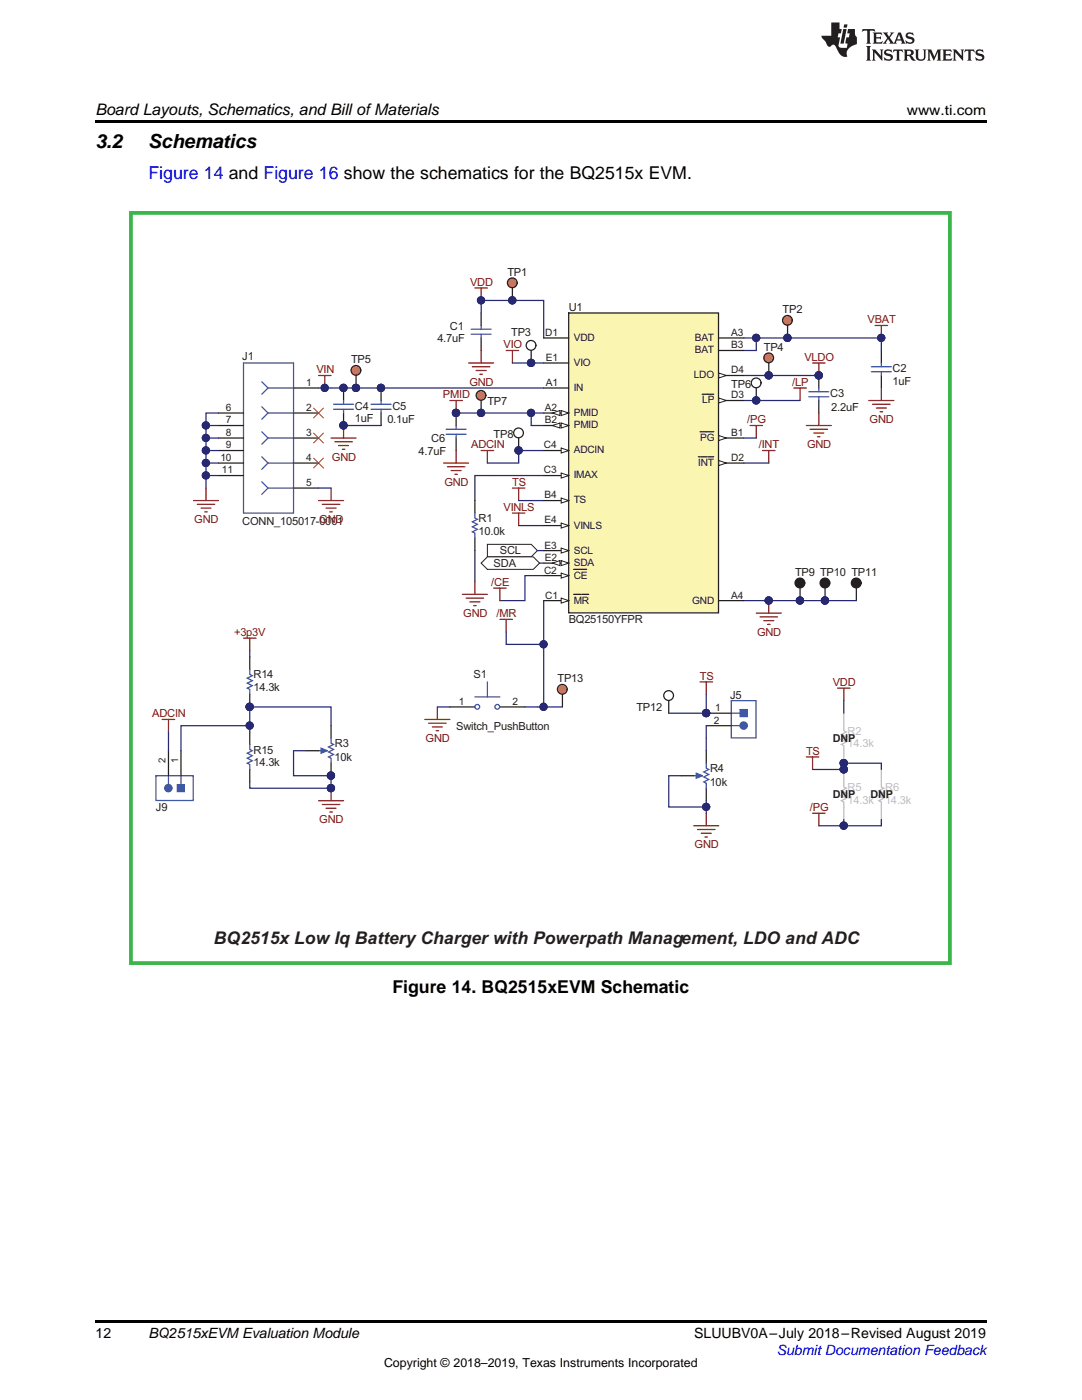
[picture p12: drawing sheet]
<svg xmlns="http://www.w3.org/2000/svg" width="216mm" height="279mm" viewBox="0 0 216 279" stroke-linecap="round" stroke-linejoin="round" font-family="sans-serif">
<defs><g id="words">
<g font-size="3.9">
<text x="19" y="29.6">3.2</text>
<text x="29.6" y="29.6">Schematics</text>
</g>
<text font-size="3.5" fill="#00f" x="29.6" y="35.6">Figure 14 and Figure 16 show the schematics for the BQ2515x EVM.</text>
<text font-size="3.5" fill="#231f20" x="42.7" y="188.5">BQ2515x Low Iq Battery Charger with Powerpath Management, LDO and ADC</text>
<text font-size="3.5" x="78.3" y="198.2">Figure 14. BQ2515xEVM Schematic</text>
<text font-size="3.2" x="19" y="23">Board Layouts, Schematics, and Bill ofMaterials</text>
<g font-size="2.8">
<text x="180.9" y="23">www.ti.com</text>
<text x="19" y="267">12</text>
<text x="29.6" y="267.1">BQ2515xEVM Evaluation Module</text>
<text x="138.5" y="267.1">SLUUBV0A–July 2018–Revised August 2019</text>
</g>
<text font-size="2.8" fill="#00f" x="155" y="270.4">Submit Documentation Feedback</text>
<text font-size="2.5" x="76.6" y="272.7">Copyright © 2018–2019, Texas Instruments Incorporated</text>
<g font-size="2.2" fill="#7e1315">
<text x="93.8" y="57">VDD</text>
<text x="173.1" y="64.5">VBAT</text>
<text x="100.5" y="69.5">VIO</text>
<text x="63.1" y="74.5">VIN</text>
<text x="93.7" y="76.9">GND</text>
<text x="158.1" y="77">/LP</text>
<text x="160.5" y="72">VLDO</text>
<text x="88.4" y="79.5">PMID</text>
<text x="94" y="89.5">ADCIN</text>
<text x="149.1" y="84.5">/PG</text>
<text x="151.4" y="89.5">/INT</text>
<text x="161" y="89.4">GND</text>
<text x="173.5" y="84.4">GND</text>
<text x="66.2" y="91.9">GND</text>
<text x="88.7" y="96.9">GND</text>
<text x="100.5" y="102">VINLS</text>
<text x="102.2" y="97">TS</text>
<text x="38.8" y="104.4">GND</text>
<text x="63.7" y="104.4">GND</text>
<text x="98" y="116.9">/CE</text>
<text x="92.4" y="123.1">GND</text>
<text x="99" y="123.2">/MR</text>
<text x="46.7" y="126.9">+3p3V</text>
<text x="151.1" y="126.9">GND</text>
<text x="139.6" y="135.7">TS</text>
<text x="166.2" y="136.9">VDD</text>
<text x="30.4" y="143.1">ADCIN</text>
<text x="84.9" y="148.1">GND</text>
<text x="160.8" y="150.6">TS</text>
<text x="161.6" y="161.9">/PG</text>
<text x="63.7" y="164.3">GND</text>
<text x="138.6" y="169.3">GND</text>
</g>
<g font-size="2.2" fill="#231f20">
<text x="101.2" y="55">TP1</text>
<text x="89.8" y="65.8">C1</text>
<text x="113.5" y="62">U1</text>
<text x="156.1" y="62.5">TP2</text>
<text x="48.3" y="71.8">J1</text>
<text x="87.3" y="68.3">4.7uF</text>
<text x="102" y="67">TP3</text>
<text x="152.4" y="70">TP4</text>
<text x="70.1" y="72.5">TP5</text>
<text x="145.9" y="77.5">TP6</text>
<text x="178.1" y="76.7">1uF</text>
<text x="178.1" y="74.3">C2</text>
<text x="70.8" y="81.7">C4</text>
<text x="78.3" y="81.7">C5</text>
<text x="97.3" y="80.7">TP7</text>
<text x="165.6" y="79.2">C3</text>
<text x="165.9" y="82">2.2uF</text>
<text x="70.8" y="84.2">1uF</text>
<text x="77.3" y="84.5">0.1uF</text>
<text x="86" y="88.2">C6</text>
<text x="98.5" y="87.5">TP8</text>
<text x="83.5" y="90.7">4.7uF</text>
<text x="48.3" y="104.7">CONN_105017-0001</text>
<text x="95.5" y="106.7">10.0k</text>
<text x="95.5" y="104.2">R1</text>
<text x="98.5" y="113.1">SDA</text>
<text x="99.7" y="110.6">SCL</text>
<text x="158.6" y="114.9">TP9 TP10 TP11</text>
<text x="113.5" y="124.4">BQ25150YFPR</text>
<text x="50.6" y="137.9">14.3k</text>
<text x="50.6" y="135.4">R14</text>
<text x="94.5" y="135.4">S1</text>
<text x="111.2" y="136.2">TP13</text>
<text x="127" y="141.9">TP12</text>
<text x="145.7" y="139.4">J5</text>
<text x="66.8" y="149.1">R3</text>
<text x="91" y="145.6">Switch_PushButton</text>
<text x="166.2" y="148">DNP</text>
<text x="50.6" y="152.9">14.3k</text>
<text x="50.6" y="150.4">R15</text>
<text x="66.8" y="151.9">10k</text>
<text x="141.7" y="154.1">R4</text>
<text x="31.1" y="161.9">J9</text>
<text x="141.6" y="156.9">10k</text>
<text x="166.2" y="159.3">DNP</text>
<text x="173.7" y="159.3">DNP</text>
</g>
<g font-size="2.2" fill="#bebfc2">
<text x="169.1" y="149.1">14.3k</text>
<text x="169.1" y="146.6">R2</text>
<text x="169.1" y="160.4">14.3k</text>
<text x="169.1" y="157.9">R5</text>
<text x="176.6" y="160.4">14.3k</text>
<text x="176.6" y="157.9">R6</text>
</g>
<g font-size="2" fill="#231f20">
<text x="108.8" y="67">D1</text>
<text x="114.5" y="68">VDD</text>
<text x="138.6" y="68">BAT</text>
<text x="138.6" y="70.5">BAT</text>
<text x="145.9" y="67">A3</text>
<text x="145.9" y="69.5">B3</text>
<text x="61.1" y="77">1</text>
<text x="108.9" y="77">A1</text>
<text x="108.9" y="72">E1</text>
<text x="114.5" y="73">VIO</text>
<text x="138.4" y="75.5">LDO</text>
<text x="145.9" y="74.5">D4</text>
<text x="45.1" y="82">6</text>
<text x="61.1" y="82">2</text>
<text x="108.7" y="82">A2</text>
<text x="114.5" y="78">IN</text>
<text x="114.5" y="83">PMID</text>
<text x="140.1" y="80.5">LP</text>
<text x="145.9" y="79.5">D3</text>
<text x="45.1" y="84.5">7</text>
<text x="45.1" y="87">8</text>
<text x="45.1" y="89.5">9</text>
<text x="61.1" y="87">3</text>
<text x="108.5" y="89.5">C4</text>
<text x="108.7" y="84.5">B2</text>
<text x="114.5" y="85.5">PMID</text>
<text x="139.7" y="88">PG</text>
<text x="145.9" y="87">B1</text>
<text x="44" y="92">10</text>
<text x="44.3" y="94.5">11</text>
<text x="61.1" y="92">4</text>
<text x="108.5" y="94.5">C3</text>
<text x="114.5" y="95.5">IMAX</text>
<text x="114.5" y="90.5">ADCIN</text>
<text x="139.3" y="93">INT</text>
<text x="145.9" y="92">D2</text>
<text x="61.1" y="97">5</text>
<text x="108.6" y="99.5">B4</text>
<text x="114.5" y="100.5">TS</text>
<text x="108.6" y="104.5">E4</text>
<text x="114.5" y="105.5">VINLS</text>
<text x="108.6" y="109.5">E3</text>
<text x="108.7" y="112">E2</text>
<text x="114.5" y="113">SDA</text>
<text x="114.5" y="110.5">SCL</text>
<text x="108.6" y="114.5">C2</text>
<text x="108.8" y="119.5">C1</text>
<text x="114.5" y="115.5">CE</text>
<text x="145.9" y="119.5">A4</text>
<text x="114.5" y="120.4">MR</text>
<text x="138.1" y="120.4">GND</text>
<text x="91.5" y="140.7">1</text>
<text x="102.2" y="140.7">2</text>
<text x="142.7" y="141.9">1</text>
<text x="142.4" y="144.4">2</text>
</g>
<g font-size="1.9" fill="#231f20">
<text x="33" y="152.3" transform="rotate(-90 33 152.3)">2</text>
<text x="35.5" y="152.3" transform="rotate(-90 35.5 152.3)">1</text>
</g>
</g></defs>
<path d="M19 263.5h177.8v.6h-177.8z" fill="#000"/>
<path d="M63.6 74.9h2.5M64.8 74.9v2.5" fill="none" stroke="#7e1315" stroke-width=".25"/>
<circle cx="64.8" cy="77.4" r=".72" fill="#272872"/>
<circle cx="64.8" cy="77.4" r=".72" fill="none" stroke="#272872" stroke-width=".2"/>
<path d="M66.1 77.4h42.4" fill="none" stroke="#272872" stroke-width=".25"/>
<circle cx="68.5" cy="77.4" r=".72" fill="#272872"/>
<circle cx="68.5" cy="77.4" r=".72" fill="none" stroke="#272872" stroke-width=".2"/>
<circle cx="71" cy="77.4" r=".72" fill="#272872"/>
<circle cx="71" cy="77.4" r=".72" fill="none" stroke="#272872" stroke-width=".2"/>
<circle cx="76" cy="77.4" r=".72" fill="#272872"/>
<circle cx="76" cy="77.4" r=".72" fill="none" stroke="#272872" stroke-width=".2"/>
<path d="M153.4 119.9v2.5M150.9 122.4h5M151.7 123.1h3.5M152.4 123.9h2M153.2 124.6h.5" fill="none" stroke="#7e1315" stroke-width=".25"/>
<circle cx="153.4" cy="119.8" r=".72" fill="#272872"/>
<circle cx="153.4" cy="119.8" r=".72" fill="none" stroke="#272872" stroke-width=".2"/>
<path d="M148.4 119.9h5" fill="none" stroke="#272872" stroke-width=".25"/>
<circle cx="153.4" cy="119.8" r=".72" fill="#272872"/>
<circle cx="153.4" cy="119.8" r=".72" fill="none" stroke="#272872" stroke-width=".2"/>
<path d="M68.6 77.4v2.5" fill="none" stroke="#231f20" stroke-width=".25"/>
<circle cx="68.5" cy="77.4" r=".72" fill="#272872"/>
<circle cx="68.5" cy="77.4" r=".72" fill="none" stroke="#272872" stroke-width=".2"/>
<path d="M68.6 82.4v2.5" fill="none" stroke="#231f20" stroke-width=".25"/>
<circle cx="68.5" cy="84.9" r=".72" fill="#272872"/>
<circle cx="68.5" cy="84.9" r=".72" fill="none" stroke="#272872" stroke-width=".2"/>
<path d="M68.6 79.9v.8M66.6 80.7h4M66.6 81.7h4M68.6 81.7v.7" fill="none" stroke="#3853a3" stroke-width=".25"/>
<circle cx="68.5" cy="77.4" r=".72" fill="#272872"/>
<circle cx="68.5" cy="77.4" r=".72" fill="none" stroke="#272872" stroke-width=".2"/>
<circle cx="68.5" cy="84.9" r=".72" fill="#272872"/>
<circle cx="68.5" cy="84.9" r=".72" fill="none" stroke="#272872" stroke-width=".2"/>
<path d="M91 82.4v2.5" fill="none" stroke="#231f20" stroke-width=".25"/>
<circle cx="91" cy="82.4" r=".72" fill="#272872"/>
<circle cx="91" cy="82.4" r=".72" fill="none" stroke="#272872" stroke-width=".2"/>
<path d="M91 87.4v2.5" fill="none" stroke="#231f20" stroke-width=".25"/>
<path d="M89 85.7h4M89 86.7h4M91 84.9v.8M91 86.7v.7" fill="none" stroke="#3853a3" stroke-width=".25"/>
<circle cx="91" cy="82.4" r=".72" fill="#272872"/>
<circle cx="91" cy="82.4" r=".72" fill="none" stroke="#272872" stroke-width=".2"/>
<path d="M89.8 79.9h2.5M91 79.9v2.5" fill="none" stroke="#7e1315" stroke-width=".25"/>
<circle cx="91" cy="82.4" r=".72" fill="#272872"/>
<circle cx="91" cy="82.4" r=".72" fill="none" stroke="#272872" stroke-width=".2"/>
<path d="M91 82.4h17.5" fill="none" stroke="#272872" stroke-width=".25"/>
<circle cx="91" cy="82.4" r=".72" fill="#272872"/>
<circle cx="91" cy="82.4" r=".72" fill="none" stroke="#272872" stroke-width=".2"/>
<circle cx="96" cy="82.4" r=".72" fill="#272872"/>
<circle cx="96" cy="82.4" r=".72" fill="none" stroke="#272872" stroke-width=".2"/>
<circle cx="106" cy="82.4" r=".72" fill="#272872"/>
<circle cx="106" cy="82.4" r=".72" fill="none" stroke="#272872" stroke-width=".2"/>
<path d="M106 82.4v2.5" fill="none" stroke="#272872" stroke-width=".25"/>
<circle cx="106" cy="82.4" r=".72" fill="#272872"/>
<circle cx="106" cy="82.4" r=".72" fill="none" stroke="#272872" stroke-width=".2"/>
<path d="M102.2 72.4h6.3M106 84.9h2.5" fill="none" stroke="#272872" stroke-width=".25"/>
<path d="M101 69.9h2.5M102.2 69.9v2.5" fill="none" stroke="#7e1315" stroke-width=".25"/>
<circle cx="106" cy="72.4" r=".72" fill="#272872"/>
<circle cx="106" cy="72.4" r=".72" fill="none" stroke="#272872" stroke-width=".2"/>
<path d="M48.6 72.4h10v30h-10zM52.2 76.2l1.3 1.2-1.3 1.3M53.6 77.4h5M52.2 96.2l1.3 1.2-1.3 1.3M52.2 91.2l1.3 1.2-1.3 1.3M52.2 81.2l1.3 1.2-1.3 1.3M52.2 86.2l1.3 1.2-1.3 1.3M53.6 82.4h5M53.6 87.4h5M53.6 92.4h5M53.6 97.4h5" fill="none" stroke="#3853a3" stroke-width=".25"/>
<path d="M58.6 77.4h5M43.6 82.4h5M43.6 87.4h5M43.6 92.4h5M43.6 84.9h5M43.6 89.9h5M43.6 94.9h5M58.6 82.4h5M58.6 87.4h5M58.6 92.4h5M58.6 97.4h5" fill="none" stroke="#231f20" stroke-width=".25"/>
<path d="M43.6 82.4h-2.5v15" fill="none" stroke="#272872" stroke-width=".25"/>
<circle cx="41.1" cy="84.9" r=".72" fill="#272872"/>
<circle cx="41.1" cy="84.9" r=".72" fill="none" stroke="#272872" stroke-width=".2"/>
<circle cx="41.1" cy="87.4" r=".72" fill="#272872"/>
<circle cx="41.1" cy="87.4" r=".72" fill="none" stroke="#272872" stroke-width=".2"/>
<circle cx="41.1" cy="89.9" r=".72" fill="#272872"/>
<circle cx="41.1" cy="89.9" r=".72" fill="none" stroke="#272872" stroke-width=".2"/>
<circle cx="41.1" cy="92.4" r=".72" fill="#272872"/>
<circle cx="41.1" cy="92.4" r=".72" fill="none" stroke="#272872" stroke-width=".2"/>
<circle cx="41.1" cy="94.9" r=".72" fill="#272872"/>
<circle cx="41.1" cy="94.9" r=".72" fill="none" stroke="#272872" stroke-width=".2"/>
<path d="M41.1 94.9h2.5" fill="none" stroke="#272872" stroke-width=".25"/>
<circle cx="41.1" cy="94.9" r=".72" fill="#272872"/>
<circle cx="41.1" cy="94.9" r=".72" fill="none" stroke="#272872" stroke-width=".2"/>
<path d="M41.1 92.4h2.5" fill="none" stroke="#272872" stroke-width=".25"/>
<circle cx="41.1" cy="92.4" r=".72" fill="#272872"/>
<circle cx="41.1" cy="92.4" r=".72" fill="none" stroke="#272872" stroke-width=".2"/>
<path d="M41.1 89.9h2.5" fill="none" stroke="#272872" stroke-width=".25"/>
<circle cx="41.1" cy="89.9" r=".72" fill="#272872"/>
<circle cx="41.1" cy="89.9" r=".72" fill="none" stroke="#272872" stroke-width=".2"/>
<path d="M41.1 87.4h2.5" fill="none" stroke="#272872" stroke-width=".25"/>
<circle cx="41.1" cy="87.4" r=".72" fill="#272872"/>
<circle cx="41.1" cy="87.4" r=".72" fill="none" stroke="#272872" stroke-width=".2"/>
<path d="M41.1 84.9h2.5" fill="none" stroke="#272872" stroke-width=".25"/>
<circle cx="41.1" cy="84.9" r=".72" fill="#272872"/>
<circle cx="41.1" cy="84.9" r=".72" fill="none" stroke="#272872" stroke-width=".2"/>
<path d="M38.6 99.9h5M41.1 97.4v2.5M63.6 99.9h5M66.1 97.4v2.5M39.4 100.6h3.5M40.1 101.4h2M40.9 102.1h.5M64.3 100.6h3.5M65.1 101.4h2M65.8 102.1h.5" fill="none" stroke="#7e1315" stroke-width=".25"/>
<path d="M63.6 77.4h2.5M63.6 97.4h2.5" fill="none" stroke="#272872" stroke-width=".25"/>
<circle cx="64.8" cy="77.4" r=".72" fill="#272872"/>
<circle cx="64.8" cy="77.4" r=".72" fill="none" stroke="#272872" stroke-width=".2"/>
<path d="M66.1 87.4h5M66.8 88.2h3.5M67.6 88.9h2M68.3 89.7h.5M68.6 84.9v2.5" fill="none" stroke="#7e1315" stroke-width=".25"/>
<circle cx="68.5" cy="84.9" r=".72" fill="#272872"/>
<circle cx="68.5" cy="84.9" r=".72" fill="none" stroke="#272872" stroke-width=".2"/>
<path d="M88.5 92.4h5M89.3 93.2h3.5M90 93.9h2M90.8 94.7h.5M91 89.9v2.5M96 89.9h2.5M97.3 89.9v2.5M102.2 97.4h2.5M103.5 97.4v2.5M102.2 102.4h2.5M103.5 102.4v2.5" fill="none" stroke="#7e1315" stroke-width=".25"/>
<path d="M103.5 99.9h5M108.5 89.9h-5v2.5h-6.2M103.5 104.9h5" fill="none" stroke="#272872" stroke-width=".25"/>
<circle cx="103.5" cy="89.9" r=".72" fill="#272872"/>
<circle cx="103.5" cy="89.9" r=".72" fill="none" stroke="#272872" stroke-width=".2"/>
<path d="M96 62.5v-2.5h12.5v7.5M98.5 94.9h8.7" fill="none" stroke="#272872" stroke-width=".25"/>
<path d="M96 62.5v2.5M96 67.5v2.4" fill="none" stroke="#231f20" stroke-width=".25"/>
<path d="M94 65.7h4M94 66.7h4M96 65v.7M96 66.7v.8" fill="none" stroke="#3853a3" stroke-width=".25"/>
<path d="M93.5 72.4h5M94.3 73.2h3.5M95 73.9h2M95.8 74.7h.5M96 69.9v2.5" fill="none" stroke="#7e1315" stroke-width=".25"/>
<circle cx="96" cy="59.9" r=".72" fill="#272872"/>
<circle cx="96" cy="59.9" r=".72" fill="none" stroke="#272872" stroke-width=".2"/>
<circle cx="102.2" cy="59.9" r=".72" fill="#272872"/>
<circle cx="102.2" cy="59.9" r=".72" fill="none" stroke="#272872" stroke-width=".2"/>
<path d="M163.4 74.9v2.5" fill="none" stroke="#231f20" stroke-width=".25"/>
<circle cx="163.4" cy="74.9" r=".72" fill="#272872"/>
<circle cx="163.4" cy="74.9" r=".72" fill="none" stroke="#272872" stroke-width=".2"/>
<path d="M163.4 79.9v2.5" fill="none" stroke="#231f20" stroke-width=".25"/>
<path d="M161.4 78.2h4M161.4 79.2h4M163.4 77.4v.8M163.4 79.2v.7" fill="none" stroke="#3853a3" stroke-width=".25"/>
<circle cx="163.4" cy="74.9" r=".72" fill="#272872"/>
<circle cx="163.4" cy="74.9" r=".72" fill="none" stroke="#272872" stroke-width=".2"/>
<path d="M160.9 84.9h5M161.6 85.7h3.5M162.4 86.4h2M163.1 87.2h.5M163.4 82.4v2.5" fill="none" stroke="#7e1315" stroke-width=".25"/>
<path d="M148.4 74.9h15" fill="none" stroke="#272872" stroke-width=".25"/>
<circle cx="153.4" cy="74.9" r=".72" fill="#272872"/>
<circle cx="153.4" cy="74.9" r=".72" fill="none" stroke="#272872" stroke-width=".2"/>
<circle cx="163.4" cy="74.9" r=".72" fill="#272872"/>
<circle cx="163.4" cy="74.9" r=".72" fill="none" stroke="#272872" stroke-width=".2"/>
<path d="M162.1 72.4h2.5M163.4 72.4v2.5" fill="none" stroke="#7e1315" stroke-width=".25"/>
<circle cx="163.4" cy="74.9" r=".72" fill="#272872"/>
<circle cx="163.4" cy="74.9" r=".72" fill="none" stroke="#272872" stroke-width=".2"/>
<path d="M175.9 69.9v2.5M175.9 74.9v2.5" fill="none" stroke="#231f20" stroke-width=".25"/>
<path d="M173.9 73.2h4M173.9 74.2h4M175.9 72.4v.8M175.9 74.2v.7" fill="none" stroke="#3853a3" stroke-width=".25"/>
<path d="M158.4 77.4h2.5M159.6 77.4v2.5" fill="none" stroke="#7e1315" stroke-width=".25"/>
<path d="M148.4 79.9h11.2" fill="none" stroke="#272872" stroke-width=".25"/>
<circle cx="150.9" cy="79.9" r=".72" fill="#272872"/>
<circle cx="150.9" cy="79.9" r=".72" fill="none" stroke="#272872" stroke-width=".2"/>
<path d="M149.7 84.9h2.5M150.9 84.9v2.5M152.2 89.9h2.5M153.4 89.9v2.5" fill="none" stroke="#7e1315" stroke-width=".25"/>
<path d="M148.4 69.9h2.5v-2.4h25v2.4M148.4 87.4h2.5M148.4 92.4h5" fill="none" stroke="#272872" stroke-width=".25"/>
<circle cx="150.9" cy="67.4" r=".72" fill="#272872"/>
<circle cx="150.9" cy="67.4" r=".72" fill="none" stroke="#272872" stroke-width=".2"/>
<circle cx="157.1" cy="67.4" r=".72" fill="#272872"/>
<circle cx="157.1" cy="67.4" r=".72" fill="none" stroke="#272872" stroke-width=".2"/>
<circle cx="175.8" cy="67.4" r=".72" fill="#272872"/>
<circle cx="175.8" cy="67.4" r=".72" fill="none" stroke="#272872" stroke-width=".2"/>
<path d="M148.4 67.5h2.5" fill="none" stroke="#272872" stroke-width=".25"/>
<circle cx="150.9" cy="67.4" r=".72" fill="#272872"/>
<circle cx="150.9" cy="67.4" r=".72" fill="none" stroke="#272872" stroke-width=".2"/>
<g fill="none" stroke="#7e1315" stroke-width=".25">
<path d="M173.4 79.9h5M175.9 77.4v2.5M174.1 80.7h3.5M174.9 81.4h2M175.6 82.2h.5M92.3 118.6h5M93 119.4h3.5M94.8 116.1v2.5M93.8 120.1h2M94.5 120.9h.5M63.6 159.8h5M66.1 157.3v2.5"/>
<path d="M64.3 160.6h3.5M65.1 161.3h2M65.8 162.1h.5"/>
</g>
<path d="M98.5 94.9h-3.7v5M107.2 94.9h1.3" fill="none" stroke="#272872" stroke-width=".25"/>
<circle cx="66" cy="157.3" r=".72" fill="#272872"/>
<circle cx="66" cy="157.3" r=".72" fill="none" stroke="#272872" stroke-width=".2"/>
<path d="M94.8 57.5h2.5M96 57.5v2.5" fill="none" stroke="#7e1315" stroke-width=".25"/>
<circle cx="96" cy="59.9" r=".72" fill="#272872"/>
<circle cx="96" cy="59.9" r=".72" fill="none" stroke="#272872" stroke-width=".2"/>
<circle cx="159.6" cy="116.3" r=".97" fill="#231f20"/>
<g fill="none" stroke="#231f20" stroke-width=".25">
<path d="M159.6 117.4v2.5"/>
<circle cx="159.6" cy="116.3" r=".97"/>
</g>
<circle cx="159.6" cy="119.8" r=".72" fill="#272872"/>
<circle cx="159.6" cy="119.8" r=".72" fill="none" stroke="#272872" stroke-width=".2"/>
<circle cx="159.6" cy="119.8" r=".72" fill="#272872"/>
<circle cx="159.6" cy="119.8" r=".72" fill="none" stroke="#272872" stroke-width=".2"/>
<circle cx="164.6" cy="116.3" r=".97" fill="#231f20"/>
<g fill="none" stroke="#231f20" stroke-width=".25">
<path d="M164.6 117.4v2.5"/>
<circle cx="164.6" cy="116.3" r=".97"/>
</g>
<circle cx="164.6" cy="119.8" r=".72" fill="#272872"/>
<circle cx="164.6" cy="119.8" r=".72" fill="none" stroke="#272872" stroke-width=".2"/>
<circle cx="164.6" cy="119.8" r=".72" fill="#272872"/>
<circle cx="164.6" cy="119.8" r=".72" fill="none" stroke="#272872" stroke-width=".2"/>
<path d="M153.4 119.9h11.2" fill="none" stroke="#272872" stroke-width=".25"/>
<circle cx="153.4" cy="119.8" r=".72" fill="#272872"/>
<circle cx="153.4" cy="119.8" r=".72" fill="none" stroke="#272872" stroke-width=".2"/>
<circle cx="159.6" cy="119.8" r=".72" fill="#272872"/>
<circle cx="159.6" cy="119.8" r=".72" fill="none" stroke="#272872" stroke-width=".2"/>
<circle cx="164.6" cy="119.8" r=".72" fill="#272872"/>
<circle cx="164.6" cy="119.8" r=".72" fill="none" stroke="#272872" stroke-width=".2"/>
<circle cx="102.2" cy="56.4" r=".97" fill="#f58220"/>
<g fill="none" stroke="#231f20" stroke-width=".25">
<path d="M102.2 57.5v2.5"/>
<circle cx="102.2" cy="56.4" r=".97"/>
</g>
<circle cx="102.2" cy="59.9" r=".72" fill="#272872"/>
<circle cx="102.2" cy="59.9" r=".72" fill="none" stroke="#272872" stroke-width=".2"/>
<circle cx="102.2" cy="59.9" r=".72" fill="#272872"/>
<circle cx="102.2" cy="59.9" r=".72" fill="none" stroke="#272872" stroke-width=".2"/>
<circle cx="106" cy="68.9" r=".97" fill="#fff"/>
<g fill="none" stroke="#231f20" stroke-width=".25">
<path d="M106 69.9v2.5"/>
<circle cx="106" cy="68.9" r=".97"/>
</g>
<circle cx="106" cy="72.4" r=".72" fill="#272872"/>
<circle cx="106" cy="72.4" r=".72" fill="none" stroke="#272872" stroke-width=".2"/>
<circle cx="106" cy="72.4" r=".72" fill="#272872"/>
<circle cx="106" cy="72.4" r=".72" fill="none" stroke="#272872" stroke-width=".2"/>
<circle cx="96" cy="78.9" r=".97" fill="#f58220"/>
<g fill="none" stroke="#231f20" stroke-width=".25">
<path d="M96 79.9v2.5"/>
<circle cx="96" cy="78.9" r=".97"/>
</g>
<circle cx="96" cy="82.4" r=".72" fill="#272872"/>
<circle cx="96" cy="82.4" r=".72" fill="none" stroke="#272872" stroke-width=".2"/>
<circle cx="96" cy="82.4" r=".72" fill="#272872"/>
<circle cx="96" cy="82.4" r=".72" fill="none" stroke="#272872" stroke-width=".2"/>
<circle cx="71" cy="73.9" r=".97" fill="#f58220"/>
<g fill="none" stroke="#231f20" stroke-width=".25">
<path d="M71.1 74.9v2.5"/>
<circle cx="71" cy="73.9" r=".97"/>
</g>
<circle cx="71" cy="77.4" r=".72" fill="#272872"/>
<circle cx="71" cy="77.4" r=".72" fill="none" stroke="#272872" stroke-width=".2"/>
<circle cx="71" cy="77.4" r=".72" fill="#272872"/>
<circle cx="71" cy="77.4" r=".72" fill="none" stroke="#272872" stroke-width=".2"/>
<circle cx="103.5" cy="86.4" r=".97" fill="#fff"/>
<g fill="none" stroke="#231f20" stroke-width=".25">
<path d="M103.5 87.4v2.5"/>
<circle cx="103.5" cy="86.4" r=".97"/>
</g>
<circle cx="103.5" cy="89.9" r=".72" fill="#272872"/>
<circle cx="103.5" cy="89.9" r=".72" fill="none" stroke="#272872" stroke-width=".2"/>
<circle cx="103.5" cy="89.9" r=".72" fill="#272872"/>
<circle cx="103.5" cy="89.9" r=".72" fill="none" stroke="#272872" stroke-width=".2"/>
<path d="M174.6 65h2.5M175.9 65v2.5M32.4 143.6h2.5M33.6 143.6v2.5" fill="none" stroke="#7e1315" stroke-width=".25"/>
<circle cx="175.8" cy="67.4" r=".72" fill="#272872"/>
<circle cx="175.8" cy="67.4" r=".72" fill="none" stroke="#272872" stroke-width=".2"/>
<circle cx="157.1" cy="63.9" r=".97" fill="#f58220"/>
<g fill="none" stroke="#231f20" stroke-width=".25">
<path d="M157.1 65v2.5"/>
<circle cx="157.1" cy="63.9" r=".97"/>
</g>
<circle cx="157.1" cy="67.4" r=".72" fill="#272872"/>
<circle cx="157.1" cy="67.4" r=".72" fill="none" stroke="#272872" stroke-width=".2"/>
<circle cx="157.1" cy="67.4" r=".72" fill="#272872"/>
<circle cx="157.1" cy="67.4" r=".72" fill="none" stroke="#272872" stroke-width=".2"/>
<circle cx="150.9" cy="76.4" r=".97" fill="#fff"/>
<g fill="none" stroke="#231f20" stroke-width=".25">
<path d="M150.9 77.4v2.5"/>
<circle cx="150.9" cy="76.4" r=".97"/>
</g>
<circle cx="150.9" cy="79.9" r=".72" fill="#272872"/>
<circle cx="150.9" cy="79.9" r=".72" fill="none" stroke="#272872" stroke-width=".2"/>
<circle cx="150.9" cy="79.9" r=".72" fill="#272872"/>
<circle cx="150.9" cy="79.9" r=".72" fill="none" stroke="#272872" stroke-width=".2"/>
<circle cx="153.4" cy="71.4" r=".97" fill="#f58220"/>
<g fill="none" stroke="#231f20" stroke-width=".25">
<path d="M153.4 72.4v2.5"/>
<circle cx="153.4" cy="71.4" r=".97"/>
</g>
<circle cx="153.4" cy="74.9" r=".72" fill="#272872"/>
<circle cx="153.4" cy="74.9" r=".72" fill="none" stroke="#272872" stroke-width=".2"/>
<circle cx="153.4" cy="74.9" r=".72" fill="#272872"/>
<circle cx="153.4" cy="74.9" r=".72" fill="none" stroke="#272872" stroke-width=".2"/>
<path d="M66.1 152.3v2.5" fill="none" stroke="#231f20" stroke-width=".25"/>
<circle cx="66" cy="154.8" r=".72" fill="#272872"/>
<circle cx="66" cy="154.8" r=".72" fill="none" stroke="#272872" stroke-width=".2"/>
<path d="M66.1 144.8v2.5" fill="none" stroke="#231f20" stroke-width=".25"/>
<path d="M63.6 149.8h1.2" fill="none" stroke="#3853a3" stroke-width=".25"/>
<path d="M64.1 149.3l1.2 .5-1.2 .5z" fill="#3853a3"/>
<path d="M64.1 149.3l1.2 .5-1.2 .5zM66.1 147.3v1l.5 .3-1 .5 1 .5-1 .5 1 .5-1 .5 .5 .2v1" fill="none" stroke="#3853a3" stroke-width=".25"/>
<path d="M61.1 149.8h2.5" fill="none" stroke="#231f20" stroke-width=".25"/>
<circle cx="66" cy="154.8" r=".72" fill="#272872"/>
<circle cx="66" cy="154.8" r=".72" fill="none" stroke="#272872" stroke-width=".2"/>
<path d="M58.6 149.8h2.5M66.1 154.8v2.5" fill="none" stroke="#272872" stroke-width=".25"/>
<circle cx="66" cy="154.8" r=".72" fill="#272872"/>
<circle cx="66" cy="154.8" r=".72" fill="none" stroke="#272872" stroke-width=".2"/>
<circle cx="66" cy="157.3" r=".72" fill="#272872"/>
<circle cx="66" cy="157.3" r=".72" fill="none" stroke="#272872" stroke-width=".2"/>
<path d="M97.3 108.6h8.7l1.2 1.3-1.2 1.2h-8.7z" fill-rule="evenodd" fill="#fff"/>
<path d="M97.3 108.6h8.7l1.2 1.3-1.2 1.2h-8.7z" fill="none" stroke="#231f20" stroke-width=".2"/>
<path d="M98.5 117.4h2.5M99.7 117.4v2.5M99.7 123.6h2.5M101 123.6v2.5M84.8 143.6h5M85.5 144.3h3.5M86.3 145.1h2M87 145.8h.5M87.3 141.1v2.5" fill="none" stroke="#7e1315" stroke-width=".25"/>
<path d="M107.2 109.9h1.3M108.5 114.9h-3.8v5h-5M87.3 141.1h2.5M104.7 141.1h2.5" fill="none" stroke="#272872" stroke-width=".25"/>
<path d="M97.3 111.1h9.1l1.3 1.3-1.3 1.2h-9.1l-1.3-1.2z" fill-rule="evenodd" fill="#fff"/>
<path d="M97.3 111.1h9.1l1.3 1.3-1.3 1.2h-9.1l-1.3-1.2z" fill="none" stroke="#231f20" stroke-width=".2"/>
<path d="M62.6 81.4l2 2M62.6 86.4l2 2M62.6 91.4l2 2M64.6 81.4l-2 2M64.6 86.4l-2 2M64.6 91.4l-2 2" fill="none" stroke="#ee1f23" stroke-width=".2"/>
<path d="M25.8 42.1h164.1v150.5h-164.1zM26.5 42.9v148.9h162.7v-148.9zM26.1 42.5h.4z" fill="#3ab54a"/>
<path d="M31.1 154.8h7.5v5h-7.5z" fill="#fff"/>
<path d="M31.1 154.8h7.5v5h-7.5zM33.6 154.8v1.8" fill="none" stroke="#3853a3" stroke-width=".25"/>
<circle cx="33.6" cy="157.3" r=".72" fill="#3853a3"/>
<g fill="none" stroke="#3853a3" stroke-width=".25">
<path d="M36.1 154.8v1.8"/>
<circle cx="33.6" cy="157.3" r=".72"/>
</g>
<path d="M33.6 149.8v5M36.1 149.8v5" fill="none" stroke="#231f20" stroke-width=".25"/>
<path d="M35.4 156.6h1.4v1.4h-1.4z" fill="#3853a3"/>
<path d="M35.4 156.6h1.4v1.4h-1.4z" fill="none" stroke="#3853a3" stroke-width=".2"/>
<path d="M33.6 146.1v3.7" fill="none" stroke="#272872" stroke-width=".25"/>
<path d="M139.7 136.1h2.5M140.9 136.1v2.5M138.4 164.8h5M139.2 165.5h3.5M139.9 166.3h2M140.7 167h.5M140.9 162.3v2.5" fill="none" stroke="#7e1315" stroke-width=".25"/>
<path d="M140.9 149.8v2.5M140.9 157.3v2.5" fill="none" stroke="#231f20" stroke-width=".25"/>
<path d="M138.4 154.8h1.3" fill="none" stroke="#3853a3" stroke-width=".25"/>
<path d="M138.9 154.3l1.3 .5-1.3 .5z" fill="#3853a3"/>
<path d="M138.9 154.3l1.3 .5-1.3 .5zM140.9 152.3v1l.5 .3-1 .5 1 .5-1 .5 1 .5-1 .5 .5 .2v1" fill="none" stroke="#3853a3" stroke-width=".25"/>
<path d="M135.9 154.8h2.5" fill="none" stroke="#231f20" stroke-width=".25"/>
<path d="M140.9 159.8v2.5" fill="none" stroke="#272872" stroke-width=".25"/>
<circle cx="140.9" cy="161" r=".72" fill="#272872"/>
<circle cx="140.9" cy="161" r=".72" fill="none" stroke="#272872" stroke-width=".2"/>
<path d="M145.9 139.8h5v7.5h-5z" fill="#fff"/>
<path d="M145.9 139.8h5v7.5h-5zM145.9 144.8h1.8" fill="none" stroke="#3853a3" stroke-width=".25"/>
<circle cx="148.4" cy="144.8" r=".72" fill="#3853a3"/>
<g fill="none" stroke="#3853a3" stroke-width=".25">
<path d="M145.9 142.3h1.8"/>
<circle cx="148.4" cy="144.8" r=".72"/>
</g>
<path d="M140.9 142.3h5" fill="none" stroke="#231f20" stroke-width=".25"/>
<circle cx="140.9" cy="142.3" r=".72" fill="#272872"/>
<circle cx="140.9" cy="142.3" r=".72" fill="none" stroke="#272872" stroke-width=".2"/>
<path d="M140.9 144.8h5" fill="none" stroke="#231f20" stroke-width=".25"/>
<path d="M147.7 141.6h1.4v1.4h-1.4z" fill="#3853a3"/>
<path d="M147.7 141.6h1.4v1.4h-1.4z" fill="none" stroke="#3853a3" stroke-width=".2"/>
<circle cx="140.9" cy="142.3" r=".72" fill="#272872"/>
<circle cx="140.9" cy="142.3" r=".72" fill="none" stroke="#272872" stroke-width=".2"/>
<path d="M140.9 147.3v2.5" fill="none" stroke="#272872" stroke-width=".25"/>
<circle cx="133.4" cy="138.8" r=".97" fill="#fff"/>
<g fill="none" stroke="#231f20" stroke-width=".25">
<path d="M133.4 139.8v2.5M89.8 141.1h5M99.7 141.1h5"/>
<circle cx="133.4" cy="138.8" r=".97"/>
</g>
<path d="M94.8 109.9v6.2M140.9 138.6v3.7M140.9 144.8v2.5" fill="none" stroke="#272872" stroke-width=".25"/>
<g fill="none" stroke="#3853a3" stroke-width=".25">
<path d="M94.8 139.1h4.9M97.3 136.1v3"/>
<circle cx="95.2" cy="141.1" r=".47"/>
<circle cx="99.2" cy="141.1" r=".47"/>
</g>
<circle cx="140.9" cy="142.3" r=".72" fill="#272872"/>
<circle cx="140.9" cy="142.3" r=".72" fill="none" stroke="#272872" stroke-width=".2"/>
<path d="M133.4 142.3h7.5" fill="none" stroke="#272872" stroke-width=".25"/>
<circle cx="140.9" cy="142.3" r=".72" fill="#272872"/>
<circle cx="140.9" cy="142.3" r=".72" fill="none" stroke="#272872" stroke-width=".2"/>
<path d="M135.9 154.8h-2.5v6.3h7.5" fill="none" stroke="#272872" stroke-width=".25"/>
<circle cx="140.9" cy="161" r=".72" fill="#272872"/>
<circle cx="140.9" cy="161" r=".72" fill="none" stroke="#272872" stroke-width=".2"/>
<path d="M168.4 142.3v2.5M168.4 149.8v2.5" fill="none" stroke="#bebfc2" stroke-width=".25"/>
<circle cx="168.4" cy="152.3" r=".72" fill="#272872"/>
<circle cx="168.4" cy="152.3" r=".72" fill="none" stroke="#272872" stroke-width=".2"/>
<path d="M168.4 144.8v1l.5 .3-1 .5 1 .5-1 .5 1 .5-1 .5 .5 .2v1" fill="none" stroke="#bebfc2" stroke-width=".25"/>
<circle cx="168.4" cy="152.3" r=".72" fill="#272872"/>
<circle cx="168.4" cy="152.3" r=".72" fill="none" stroke="#272872" stroke-width=".2"/>
<path d="M160.9 151.1h2.5M162.1 151.1v2.5" fill="none" stroke="#7e1315" stroke-width=".25"/>
<path d="M168.4 139.8v2.5" fill="none" stroke="#272872" stroke-width=".25"/>
<path d="M168.4 153.6v2.5" fill="none" stroke="#bebfc2" stroke-width=".25"/>
<circle cx="168.4" cy="153.5" r=".72" fill="#272872"/>
<circle cx="168.4" cy="153.5" r=".72" fill="none" stroke="#272872" stroke-width=".2"/>
<path d="M168.4 156.1v1l.5 .2-1 .5 1 .5-1 .5 1 .5-1 .5 .5 .3v3.4" fill="none" stroke="#bebfc2" stroke-width=".25"/>
<circle cx="168.4" cy="153.5" r=".72" fill="#272872"/>
<circle cx="168.4" cy="153.5" r=".72" fill="none" stroke="#272872" stroke-width=".2"/>
<path d="M167.1 137.3h2.5M168.4 137.3v2.5M162.1 162.3h2.5M163.4 162.3v2.5" fill="none" stroke="#7e1315" stroke-width=".25"/>
<path d="M163.4 164.8h5" fill="none" stroke="#272872" stroke-width=".25"/>
<circle cx="168.4" cy="164.8" r=".72" fill="#272872"/>
<circle cx="168.4" cy="164.8" r=".72" fill="none" stroke="#272872" stroke-width=".2"/>
<path d="M168.4 163.5v1.3" fill="none" stroke="#272872" stroke-width=".25"/>
<circle cx="168.4" cy="164.8" r=".72" fill="#272872"/>
<circle cx="168.4" cy="164.8" r=".72" fill="none" stroke="#272872" stroke-width=".2"/>
<path d="M162.1 153.6h6.3" fill="none" stroke="#272872" stroke-width=".25"/>
<circle cx="168.4" cy="153.5" r=".72" fill="#272872"/>
<circle cx="168.4" cy="153.5" r=".72" fill="none" stroke="#272872" stroke-width=".2"/>
<path d="M168.4 152.3v1.3" fill="none" stroke="#272872" stroke-width=".25"/>
<circle cx="168.4" cy="152.3" r=".72" fill="#272872"/>
<circle cx="168.4" cy="152.3" r=".72" fill="none" stroke="#272872" stroke-width=".2"/>
<circle cx="168.4" cy="153.5" r=".72" fill="#272872"/>
<circle cx="168.4" cy="153.5" r=".72" fill="none" stroke="#272872" stroke-width=".2"/>
<path d="M175.9 153.6v3.5l.5 .2-1 .5 1 .5-1 .5 1 .5-1 .5 .5 .3v3.4" fill="none" stroke="#bebfc2" stroke-width=".25"/>
<path d="M168.4 152.3h7.5" fill="none" stroke="#272872" stroke-width=".25"/>
<circle cx="168.4" cy="152.3" r=".72" fill="#272872"/>
<circle cx="168.4" cy="152.3" r=".72" fill="none" stroke="#272872" stroke-width=".2"/>
<path d="M175.9 163.5v1.3h-7.5" fill="none" stroke="#272872" stroke-width=".25"/>
<circle cx="168.4" cy="164.8" r=".72" fill="#272872"/>
<circle cx="168.4" cy="164.8" r=".72" fill="none" stroke="#272872" stroke-width=".2"/>
<path d="M175.9 152.3v1.3" fill="none" stroke="#272872" stroke-width=".25"/>
<path d="M113.5 62.5h29.9v59.8h-29.9z" fill="#faf6b2"/>
<path d="M108.5 77.4h5M113.5 62.5h29.9v59.8h-29.9zM108.5 82.4h5" fill="none" stroke="#231f20" stroke-width=".25"/>
<path d="M112 81.9l1.5 .5-1.5 .5z" fill="#fff"/>
<path d="M112 81.9l1.5 .5-1.5 .5z" fill="none" stroke="#231f20" stroke-width=".2"/>
<path d="M110.2 82.4l1.5-.5v1z" fill="#fff"/>
<path d="M110.2 82.4l1.5-.5v1z" fill="none" stroke="#231f20" stroke-width=".2"/>
<path d="M143.4 67.5h5M143.4 87.4h5M143.4 119.9h5" fill="none" stroke="#231f20" stroke-width=".25"/>
<path d="M143.4 86.9l1.5 .5-1.5 .5z" fill="#fff"/>
<path d="M143.4 86.9l1.5 .5-1.5 .5z" fill="none" stroke="#231f20" stroke-width=".2"/>
<path d="M108.5 84.9h5M139.7 86.2h1.2M141 86.2h1.4" fill="none" stroke="#231f20" stroke-width=".25"/>
<path d="M112 84.4l1.5 .5-1.5 .5z" fill="#fff"/>
<path d="M112 84.4l1.5 .5-1.5 .5z" fill="none" stroke="#231f20" stroke-width=".2"/>
<path d="M110.2 84.9l1.5-.5v1z" fill="#fff"/>
<path d="M110.2 84.9l1.5-.5v1z" fill="none" stroke="#231f20" stroke-width=".2"/>
<path d="M143.4 69.9h5M108.5 99.9h5" fill="none" stroke="#231f20" stroke-width=".25"/>
<path d="M112 99.4l1.5 .5-1.5 .5z" fill="#fff"/>
<path d="M112 99.4l1.5 .5-1.5 .5z" fill="none" stroke="#231f20" stroke-width=".2"/>
<path d="M108.5 114.9h5" fill="none" stroke="#231f20" stroke-width=".25"/>
<path d="M112 114.4l1.5 .5-1.5 .5z" fill="#fff"/>
<path d="M112 114.4l1.5 .5-1.5 .5z" fill="none" stroke="#231f20" stroke-width=".2"/>
<path d="M108.5 119.9h5M114.5 113.6h1.3M115.9 113.6h1.2" fill="none" stroke="#231f20" stroke-width=".25"/>
<path d="M112 119.4l1.5 .5-1.5 .5z" fill="#fff"/>
<path d="M112 119.4l1.5 .5-1.5 .5z" fill="none" stroke="#231f20" stroke-width=".2"/>
<path d="M108.5 94.9h5M114.5 118.6h1.4M116.1 118.6h1.4" fill="none" stroke="#231f20" stroke-width=".25"/>
<path d="M112 94.4l1.5 .5-1.5 .5z" fill="#fff"/>
<path d="M112 94.4l1.5 .5-1.5 .5z" fill="none" stroke="#231f20" stroke-width=".2"/>
<path d="M108.5 89.9h5" fill="none" stroke="#231f20" stroke-width=".25"/>
<path d="M112 89.4l1.5 .5-1.5 .5z" fill="#fff"/>
<path d="M112 89.4l1.5 .5-1.5 .5z" fill="none" stroke="#231f20" stroke-width=".2"/>
<path d="M108.5 67.5h5M143.4 92.4h5" fill="none" stroke="#231f20" stroke-width=".25"/>
<path d="M143.4 91.9l1.5 .5-1.5 .5z" fill="#fff"/>
<path d="M143.4 91.9l1.5 .5-1.5 .5z" fill="none" stroke="#231f20" stroke-width=".2"/>
<path d="M143.4 79.9h5M139.3 91.2h.4M139.8 91.2h1.3M141.3 91.2h1.1" fill="none" stroke="#231f20" stroke-width=".25"/>
<path d="M143.4 79.4l1.5 .5-1.5 .5z" fill="#fff"/>
<path d="M143.4 79.4l1.5 .5-1.5 .5z" fill="none" stroke="#231f20" stroke-width=".2"/>
<path d="M140.1 78.7h2.3M143.4 74.9h5" fill="none" stroke="#231f20" stroke-width=".25"/>
<path d="M143.4 74.4l1.5 .5-1.5 .5z" fill="#fff"/>
<path d="M143.4 74.4l1.5 .5-1.5 .5z" fill="none" stroke="#231f20" stroke-width=".2"/>
<path d="M108.5 72.4h5M108.5 112.4h5" fill="none" stroke="#231f20" stroke-width=".25"/>
<path d="M112 111.9l1.5 .5-1.5 .5z" fill="#fff"/>
<path d="M112 111.9l1.5 .5-1.5 .5z" fill="none" stroke="#231f20" stroke-width=".2"/>
<path d="M110.2 112.4l1.5-.5v1z" fill="#fff"/>
<path d="M110.2 112.4l1.5-.5v1z" fill="none" stroke="#231f20" stroke-width=".2"/>
<path d="M108.5 109.9h5" fill="none" stroke="#231f20" stroke-width=".25"/>
<path d="M112 109.4l1.5 .5-1.5 .5z" fill="#fff"/>
<path d="M112 109.4l1.5 .5-1.5 .5z" fill="none" stroke="#231f20" stroke-width=".2"/>
<path d="M108.5 104.9h5" fill="none" stroke="#231f20" stroke-width=".25"/>
<path d="M112 104.4l1.5 .5-1.5 .5z" fill="#fff"/>
<path d="M112 104.4l1.5 .5-1.5 .5z" fill="none" stroke="#231f20" stroke-width=".2"/>
<path d="M108.5 119.9v21.2h-1.3" fill="none" stroke="#272872" stroke-width=".25"/>
<circle cx="108.5" cy="128.6" r=".72" fill="#272872"/>
<circle cx="108.5" cy="128.6" r=".72" fill="none" stroke="#272872" stroke-width=".2"/>
<circle cx="108.5" cy="141.1" r=".72" fill="#272872"/>
<circle cx="108.5" cy="141.1" r=".72" fill="none" stroke="#272872" stroke-width=".2"/>
<path d="M101 126.1v2.5h7.5" fill="none" stroke="#272872" stroke-width=".25"/>
<circle cx="108.5" cy="128.6" r=".72" fill="#272872"/>
<circle cx="108.5" cy="128.6" r=".72" fill="none" stroke="#272872" stroke-width=".2"/>
<path d="M76 77.4v2.5" fill="none" stroke="#231f20" stroke-width=".25"/>
<circle cx="76" cy="77.4" r=".72" fill="#272872"/>
<circle cx="76" cy="77.4" r=".72" fill="none" stroke="#272872" stroke-width=".2"/>
<path d="M76 82.4v2.5" fill="none" stroke="#231f20" stroke-width=".25"/>
<path d="M76 79.9v.8M74 80.7h4M74 81.7h4M76 81.7v.7" fill="none" stroke="#3853a3" stroke-width=".25"/>
<circle cx="76" cy="77.4" r=".72" fill="#272872"/>
<circle cx="76" cy="77.4" r=".72" fill="none" stroke="#272872" stroke-width=".2"/>
<path d="M68.6 84.9h7.4" fill="none" stroke="#272872" stroke-width=".25"/>
<circle cx="68.5" cy="84.9" r=".72" fill="#272872"/>
<circle cx="68.5" cy="84.9" r=".72" fill="none" stroke="#272872" stroke-width=".2"/>
<circle cx="112.2" cy="137.6" r=".97" fill="#f5ed21"/>
<g fill="none" stroke="#231f20" stroke-width=".25">
<path d="M112.2 138.6v2.5"/>
<circle cx="112.2" cy="137.6" r=".97"/>
</g>
<path d="M108.5 141.1h3.7" fill="none" stroke="#272872" stroke-width=".25"/>
<circle cx="108.5" cy="141.1" r=".72" fill="#272872"/>
<circle cx="108.5" cy="141.1" r=".72" fill="none" stroke="#272872" stroke-width=".2"/>
<circle cx="170.8" cy="116.3" r=".97" fill="#231f20"/>
<g fill="none" stroke="#231f20" stroke-width=".25">
<path d="M170.9 117.4v2.5"/>
<circle cx="170.8" cy="116.3" r=".97"/>
</g>
<path d="M164.6 119.9h6.3" fill="none" stroke="#272872" stroke-width=".25"/>
<circle cx="164.6" cy="119.8" r=".72" fill="#272872"/>
<circle cx="164.6" cy="119.8" r=".72" fill="none" stroke="#272872" stroke-width=".2"/>
<path d="M107.7 112.4h.8M58.6 149.8v5h7.5" fill="none" stroke="#272872" stroke-width=".25"/>
<path d="M94.8 99.9v2.5M94.8 107.4v2.5" fill="none" stroke="#231f20" stroke-width=".25"/>
<path d="M94.8 102.4v1l.5 .2-1 .5 1 .5-1 .5 1 .5-1 .5 .5 .3v1" fill="none" stroke="#3853a3" stroke-width=".25"/>
<path d="M48.6 127.4h2.5M49.8 127.4v2.5" fill="none" stroke="#7e1315" stroke-width=".25"/>
<circle cx="66" cy="154.8" r=".72" fill="#272872"/>
<circle cx="66" cy="154.8" r=".72" fill="none" stroke="#272872" stroke-width=".2"/>
<path d="M49.8 131.1v2.5M49.8 138.6v2.5" fill="none" stroke="#231f20" stroke-width=".25"/>
<circle cx="49.8" cy="141.1" r=".72" fill="#272872"/>
<circle cx="49.8" cy="141.1" r=".72" fill="none" stroke="#272872" stroke-width=".2"/>
<path d="M49.8 133.6v1l.5 .2-1 .5 1 .5-1 .5 1 .5-1 .5 .5 .3v1" fill="none" stroke="#3853a3" stroke-width=".25"/>
<circle cx="49.8" cy="141.1" r=".72" fill="#272872"/>
<circle cx="49.8" cy="141.1" r=".72" fill="none" stroke="#272872" stroke-width=".2"/>
<path d="M49.8 146.1v2.5M49.8 153.6v2.5" fill="none" stroke="#231f20" stroke-width=".25"/>
<path d="M49.8 148.6v1l.5 .2-1 .5 1 .5-1 .5 1 .5-1 .5 .5 .3v1" fill="none" stroke="#3853a3" stroke-width=".25"/>
<path d="M49.8 141.1v5" fill="none" stroke="#272872" stroke-width=".25"/>
<circle cx="49.8" cy="141.1" r=".72" fill="#272872"/>
<circle cx="49.8" cy="141.1" r=".72" fill="none" stroke="#272872" stroke-width=".2"/>
<circle cx="49.8" cy="144.8" r=".72" fill="#272872"/>
<circle cx="49.8" cy="144.8" r=".72" fill="none" stroke="#272872" stroke-width=".2"/>
<path d="M49.8 156.1v1.2h16.3" fill="none" stroke="#272872" stroke-width=".25"/>
<circle cx="66" cy="157.3" r=".72" fill="#272872"/>
<circle cx="66" cy="157.3" r=".72" fill="none" stroke="#272872" stroke-width=".2"/>
<path d="M49.8 129.9v1.2M49.8 144.8h-13.7v5" fill="none" stroke="#272872" stroke-width=".25"/>
<circle cx="49.8" cy="144.8" r=".72" fill="#272872"/>
<circle cx="49.8" cy="144.8" r=".72" fill="none" stroke="#272872" stroke-width=".2"/>
<path d="M49.8 141.1h16.3v3.7" fill="none" stroke="#272872" stroke-width=".25"/>
<circle cx="49.8" cy="141.1" r=".72" fill="#272872"/>
<circle cx="49.8" cy="141.1" r=".72" fill="none" stroke="#272872" stroke-width=".2"/>
<path d="M19 24h177.8v.6h-177.8z" fill="#000"/>
<g fill="#231f20">
<path d="M172.1 5.8l-.1 .6 .5-.3h.5v.2v2.1l-.2 .3h1l-.2-.3v-2.1v-.2h.6l.4 .3-.1-.6zM174.1 6.5l.3 .4v1.5l-.3 .3h1.9l.1-.5a1.04 1.04 0 0 1-1.3 .1v-.6h.6l.4 .2v-.7l-.4 .2h-.6l.1-.6h.7l.4 .2-.1-.5zM176.1 6.5l.9 1.1-.9 1.1h.8l-.1-.2 .4-.7 .4 .7-.2 .2h1.6l-.2-.2 .1-.4h.9l.2 .4-.2 .2h.9l-.2-.3-.8-1.9h-.5l-.9 2.1-.7-1.1 .8-1h-.8l.1 .3-.3 .5-.4-.6 .2-.2zM179.4 6.9l.3 .9h-.7zM180.9 6.6a.63 .63 0 0 0-.2 .7 .63 .63 0 0 0 .6 .4l.6 .2 .1 .2a.75 .75 0 0 1-.7 .4 .75 .75 0 0 1-.6-.5l.1 .7 .2-.1a1.11 1.11 0 0 0 1.5-.5 1.13 1.13 0 0 0-1.3-.9l-.1-.3a1.04 1.04 0 0 1 1.2 .2l-.1-.6-.2 .1-.5-.1zM172.8 9.2l.3 .3v2.2l-.3 .4h1l-.2-.4v-2.2l.2-.3zM174 9.9l.2 .3v1.5l-.2 .4h.7l-.2-.4v-1.3l1.6 1.7v-1.9l.2-.3h-.7l.2 .3v.9l-1.2-1.2zM176.6 10a.62 .62 0 0 0-.2 .7 .62 .62 0 0 0 .6 .4l.6 .2 .1 .2a.76 .76 0 0 1-.7 .4 .76 .76 0 0 1-.6-.5l.1 .7 .1-.1a1.11 1.11 0 0 0 1.6-.6 1.13 1.13 0 0 0-1.3-.8l-.1-.3a1.04 1.04 0 0 1 1.2 .1l-.1-.5-.2 .1-.5-.2zM178.3 9.9l-.1 .6a.61 .61 0 0 1 .7-.3v1.5l-.2 .4h1l-.3-.4v-1.5a.63 .63 0 0 1 .8 .3l-.1-.6zM180.3 9.9l.2 .3v1.5l-.2 .4h.9l-.2-.2v-.7l.6 .2a.76 .76 0 0 0 1.1 .6l-1-.9a.58 .58 0 0 0 .6-.6 .58 .58 0 0 0-.5-.6zM181 10.2l.1-.1a.45 .45 0 0 1 .6 .1 .45 .45 0 0 1 .1 .5l-.8 .2zM182.5 9.9l.2 .2a2.17 2.17 0 0 0 .4 1.9 .99 .99 0 0 0 1.6-.7v-1.1l.2-.3h-.8l.2 .2a1.92 1.92 0 0 1-.2 1.7 .6 .6 0 0 1-.9-.5v-1.1l.2-.3zM185 9.9l.2 .3v1.5l-.2 .4h.7l-.2-.4v-1.4l.8 1.8 .8-1.8v1.4l-.2 .4h1l-.3-.4v-1.5l.3-.3h-.8l-.7 1.4-.6-1.4zM188 9.9l.2 .3v1.5l-.2 .4h1.8l.2-.6a1.04 1.04 0 0 1-1.3 .2v-.6h.6l.4 .1v-.6l-.4 .2h-.6l.1-.6h.7l.4 .2-.1-.5zM190.1 9.9l.2 .3v1.5l-.2 .4h.7l-.2-.4v-1.3l1.6 1.7v-1.9l.2-.3h-.7l.2 .3v.9l-1.1-1.2zM192.6 9.9l-.1 .6a.61 .61 0 0 1 .7-.3v1.5l-.2 .4h.9l-.2-.4v-1.5a.63 .63 0 0 1 .8 .3l-.2-.6zM194.9 10a.62 .62 0 0 0-.2 .7 .62 .62 0 0 0 .6 .4l.5 .2 .2 .2a.76 .76 0 0 1-.7 .4 .76 .76 0 0 1-.7-.5l.2 .7 .1-.1a1.11 1.11 0 0 0 1.5-.6 1.13 1.13 0 0 0-1.2-.8l-.1-.3a1.04 1.04 0 0 1 1.2 .1l-.2-.5-.2 .1-.5-.2z"/>
<path d="M165.9 4.5v2.6h-2l.1 .4 .8 .9a.91 .91 0 0 0 .9 .9 .56 .56 0 0 1 .5-.4 .56 .56 0 0 1 .5 .3l.4 .8a1.53 1.53 0 0 0 2 1.3 1.54 1.54 0 0 1 1-2.1l.9-.4-.1-1.4a1.52 1.52 0 0 1-.3-1.6h-1.4l-.2 .9h.5l-.1 .8h-.5l-.2 .9v.2l.4 .1-.1 .9a1.93 1.93 0 0 1-1.7-.3l.3-1.8h-.4l.1-.8h.5l.2-.9h-.5v-1.3zM168.3 5.8l-.6 2.9h.7l.5-2.9zM168.4 4.9l-.1 .6h.7l.1-.6z"/>
</g>
<use href="#words"/>
</svg>
